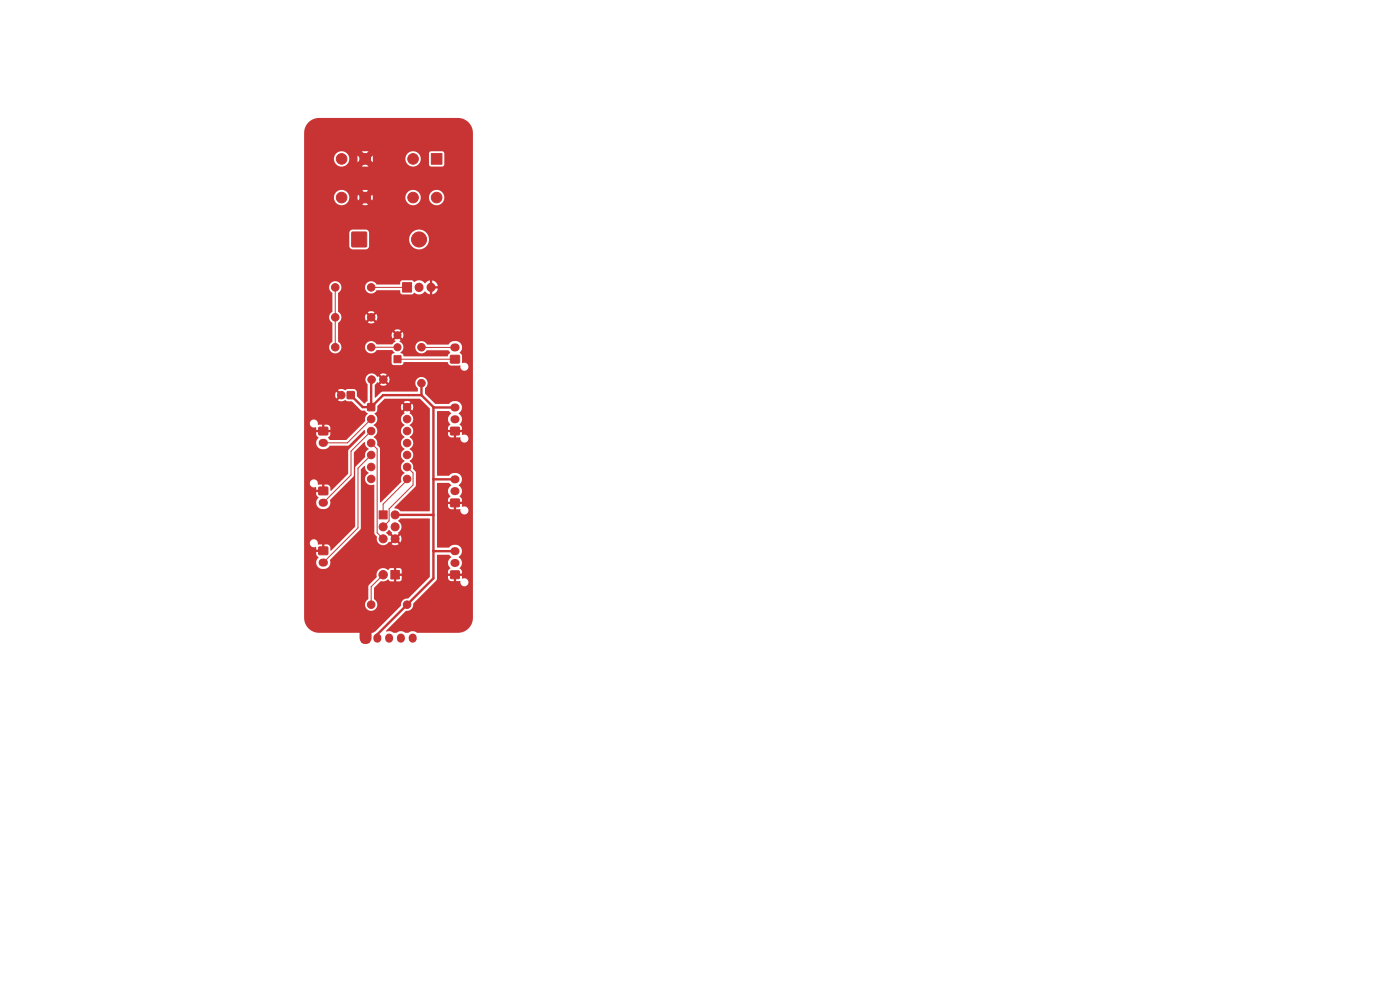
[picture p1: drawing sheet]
<svg xmlns="http://www.w3.org/2000/svg" width="297mm" height="210mm" viewBox="0 0 297 210" stroke-linecap="round" stroke-linejoin="round" font-family="sans-serif">
<g fill="#c83434" stroke="#c83434" stroke-width=".21">
<path d="M74.7 49.3h3v3h-3z"/>
<path d="M73.7 83.1h1.4v1.4h-1.4z"/>
<path d="M95.6 121.1h1.8v1.6h-1.8z"/>
<path d="M67.7 90.7h1.8v1.5h-1.8z"/>
<path d="M78 85.6h1.5v1.5h-1.5z"/>
<path d="M76.3 32.6h2.3v2.2h-2.3z"/>
<path d="M76.8 134.5h1.5v1.8h-1.5z"/>
<path d="M91.5 32.6h2.3v2.2h-2.3z"/>
<path d="M82.9 121h1.8v1.8h-1.8z"/>
<path d="M95.6 75.4h1.8v1.6h-1.8z"/>
<path d="M80.4 108.4h1.7v1.7h-1.7z"/>
<path d="M85.4 60h1.9v2h-1.9z"/>
<path d="M95.6 105.9h1.8v1.6h-1.8z"/>
<path d="M95.6 90.7h1.8v1.5h-1.8z"/>
<path d="M67.7 116.1h1.8v1.5h-1.8z"/>
<path d="M83.6 75.5h1.5v1.5h-1.5z"/>
<path d="M67.7 103.4h1.8v1.5h-1.8z"/>
<circle cx="88.9" cy="50.8" r="1.6"/>
<circle cx="71.1" cy="61" r=".8"/>
<circle cx="78.7" cy="61" r=".8"/>
<circle cx="72.4" cy="83.8" r=".8"/>
<circle cx="78.8" cy="80.5" r=".8"/>
<circle cx="81.3" cy="80.5" r=".8"/>
<circle cx="78.7" cy="88.9" r=".8"/>
<circle cx="78.7" cy="91.4" r=".8"/>
<circle cx="78.7" cy="94" r=".8"/>
<circle cx="78.7" cy="96.5" r=".8"/>
<circle cx="78.7" cy="99.1" r=".8"/>
<circle cx="78.7" cy="101.6" r=".8"/>
<circle cx="86.4" cy="101.6" r=".8"/>
<circle cx="86.4" cy="99.1" r=".8"/>
<circle cx="86.4" cy="96.5" r=".8"/>
<circle cx="86.4" cy="94" r=".8"/>
<circle cx="86.4" cy="91.4" r=".8"/>
<circle cx="86.4" cy="88.9" r=".8"/>
<circle cx="86.4" cy="86.4" r=".8"/>
<circle cx="86.4" cy="128.3" r=".8"/>
<circle cx="78.7" cy="128.3" r=".8"/>
<circle cx="77.5" cy="41.9" r="1.12"/>
<circle cx="72.5" cy="33.7" r="1.13"/>
<circle cx="72.5" cy="41.9" r="1.12"/>
<circle cx="78.7" cy="67.3" r=".8"/>
<circle cx="71.1" cy="67.3" r=".8"/>
<circle cx="92.6" cy="41.9" r="1.12"/>
<circle cx="87.6" cy="33.7" r="1.13"/>
<circle cx="87.6" cy="41.9" r="1.12"/>
<circle cx="81.3" cy="121.9" r=".9"/>
<circle cx="83.8" cy="109.2" r=".85"/>
<circle cx="81.3" cy="111.8" r=".85"/>
<circle cx="83.8" cy="111.8" r=".85"/>
<circle cx="81.3" cy="114.3" r=".85"/>
<circle cx="83.8" cy="114.3" r=".85"/>
<circle cx="71.1" cy="73.7" r=".8"/>
<circle cx="78.7" cy="73.7" r=".8"/>
<circle cx="89.4" cy="73.7" r=".8"/>
<circle cx="89.4" cy="81.3" r=".8"/>
<circle cx="84.3" cy="73.7" r=".75"/>
<circle cx="84.3" cy="71.1" r=".75"/>
</g>
<g fill="none" stroke="#c83434" stroke-width="1.7">
<path d="M96.4 73.7h.3M68.4 93.9h.3M96.4 88.9h.2M96.4 86.4h.2M68.4 119.3h.3M68.4 106.6h.3M96.4 119.4h.2M96.4 116.9h.2M96.4 104.2h.2M96.4 101.7h.2M80 135.2v.3M82.5 135.2v.3"/>
<path d="M85.1 135.2v.3M87.5 135.2v.3"/>
</g>
<path d="M88.9 60.9v.1M91.4 60.9v.1" fill="none" stroke="#c83434" stroke-width="1.9"/>
<path d="M74.4 83.8l2.5 2.6h1.8M78.8 80.5l-.1 5.9M89.4 83.8h-8.1l-2.6 2.6M89.4 83.8l2.6 2.6h4.5M89.4 81.3v2.5M91.9 86.4v36.3l-11.9 11.9v.8M83.8 109.2h8.1M91.9 101.6l4.6 .1M91.9 116.8l4.6 .1" fill="none" stroke="#c83434" stroke-width=".51"/>
<path d="M71.1 61v12.7M78.7 61h7.7M78.7 73.7h5.6M84.3 76.2h12.2M89.4 73.7h7.1M78.7 94l1.3 1.3v17.7l1.3 1.3M78.7 96.5l-2.8 2.8v12.7l-7.3 7.3M78.7 88.9l-5 5h-5.1M78.7 91.4l-4.2 4.3v5.1l-5.9 5.8M86.4 99.1l1.2 1.2v2.6l-5.1 5.1v2.5l-1.2 1.3M86.4 101.6v.3l-5.1 5v2.3M81.3 121.9l-2.6 2.6v3.8" fill="none" stroke="#c83434" stroke-width=".21"/>
<path d="M77.5 132.9v2.5" fill="none" stroke="#c83434" stroke-width="2.5"/>
<g fill="#c83434">
<path d="M65.4 26l.9-.7 1.4-.3h29.5a3.2 3.2 0 0 1 3.1 3.2v102.9a3.2 3.2 0 0 1-3.1 3.1h-8.7l-.8-.3-1.1 .3h-.6l-1.1-.3-.8 .3h-.6l-.6-.3-1 .1v-.2l4.2-4.2a1.42 1.42 0 0 0 1.6-1.6l4.9-5 .1-5.3h2.5l.5 .4a1.58 1.58 0 0 0-.2 2.5l-.4 .4-.1 .7h1.1v.5h-1.1l.2 .8 .4 .3h.7v-1h.5v1h.9a.89 .89 0 0 0 .8 1.1 .89 .89 0 0 0 .9-1.2 .89 .89 0 0 0-1.4-.5v-.5h-1.1v-.5h1.1l-.1-.7-.4-.4a1.57 1.57 0 0 0-.2-2.5 1.42 1.42 0 0 0 .6-1.8 1.42 1.42 0 0 0-1.8-.7l-.9 .6h-2.4l-.1-.2v-13.4l.1-.2h2.4l.5 .5a1.59 1.59 0 0 0-.2 2.4l-.4 .5-.1 .6h1.1v.5h-1.1l.2 .8 .4 .3h.7v-.9h.5v.9h.9a.89 .89 0 0 0 .8 1.1 .89 .89 0 0 0 .9-1.1 .89 .89 0 0 0-1.4-.5v-.6h-1.1v-.5h1.1l-.1-.6-.4-.5a1.57 1.57 0 0 0-.2-2.4 1.42 1.42 0 0 0 .6-1.8 1.42 1.42 0 0 0-1.8-.7l-.9 .5h-2.4l-.1-.1v-13.5l.1-.1h2.4l.5 .4a1.58 1.58 0 0 0-.2 2.5l-.4 .4-.1 .7h1.1v.5h-1.1l.2 .8 .4 .3h.7v-1h.5v1h.9a.89 .89 0 0 0 .8 1.1 .89 .89 0 0 0 .9-1.2 .89 .89 0 0 0-1.4-.5v-.5h-1.1v-.5h1.1l-.1-.7-.4-.4a1.57 1.57 0 0 0-.2-2.4 1.42 1.42 0 0 0 .6-1.9 1.42 1.42 0 0 0-1.8-.7l-.9 .6h-2.9l-2.1-2.2v-1.1a1.33 1.33 0 0 0 .2-2 1.33 1.33 0 0 0-2 0 1.33 1.33 0 0 0 .3 2l-.2 .7h-7.4l-1.5 1.3-.1-2.8 .5-.5 .3 .1 .6-.6 .4 .3-.7 .7a1.29 1.29 0 0 0 1.5 0l-.7-.7 .3-.3 .7 .6a1.29 1.29 0 0 0 0-1.4l-.7 .7-.3-.4 .6-.7a1.29 1.29 0 0 0-1.4 0l.7 .7-.4 .4-.6-.7-.3 .1a1.33 1.33 0 0 0-2-.4 1.33 1.33 0 0 0 0 2.1v3.4l-.6 .6-1.7-1.5v-1l-.3-.4-.4-.2-1.5 .1a.51 .51 0 0 1-.8 0h-.6l-.4 .1 .7 .7-.4 .4-.7-.7a1.29 1.29 0 0 0 0 1.4l.7-.6 .4 .3-.7 .7a1.77 1.77 0 0 0 1.6 0l.4 .2h1l1.8 1.8 .9 .2 .6 .7a1.53 1.53 0 0 0-.6 1.5l-4 4h-3.5l-.3-.5 .4-.4 .1-.7h-1.1v-.5h1.1a.83 .83 0 0 0-.7-1.1h-.6v.9h-.5v-.9h-.8a.93 .93 0 0 0-.6-1 .93 .93 0 0 0-1.1 .3 .92 .92 0 0 0 .2 1.1 .92 .92 0 0 0 1 .1l.1 .6h1v.5h-1v.7l.5 .4a1.44 1.44 0 0 0-.5 1.5 1.44 1.44 0 0 0 1.2 1 1.46 1.46 0 0 0 1.5-.6l.2-.2h3.9l3.3-3.2h.2v.6l-3.5 3.6-.1 5-3.6 3.6-.1-.1-.1-.8-.4-.3-.8-.1v.9h-.5v-.9h-.9a.89 .89 0 0 0-.8-1.1 .89 .89 0 0 0-.9 1.1 .89 .89 0 0 0 1.3 .5l.1 .6h1v.5h-1v.7l.5 .4a1.44 1.44 0 0 0-.5 1.5 1.44 1.44 0 0 0 1.2 1 1.4 1.4 0 0 0 1.7-1.8l4.9-5.1 .2-.3v-4.9l2.1-2.1 .2 .1a1.78 1.78 0 0 0 .8 1.4v.1a1.47 1.47 0 0 0-.8 1.6l-1.9 1.9-.2 .3v12.5l-5.1 5.1-.1-.1-.1-.8-.4-.3-.8-.1v.9h-.5v-.9h-.9a.89 .89 0 0 0-.8-1.1 .89 .89 0 0 0-.9 1.1 .89 .89 0 0 0 1.3 .5l.1 .6h1v.5h-1v.7l.5 .4a1.44 1.44 0 0 0-.5 1.5 1.44 1.44 0 0 0 1.2 1 1.4 1.4 0 0 0 1.7-1.8l6.5-6.7v-12.6l.7-.7 .2 .1a1.78 1.78 0 0 0 .8 1.3 1.34 1.34 0 0 0-.7 1.8 1.34 1.34 0 0 0 1.7 .7l.2 .1v10.2l.6 .8a1.4 1.4 0 0 0 .8 1.7 1.4 1.4 0 0 0 1.8-.7l.1 .2 .6-.7 .4 .4-.6 .7a1.34 1.34 0 0 0 1.5-.1l-.7-.6 .4-.4 .7 .6a1.34 1.34 0 0 0-.1-1.5l-.6 .7-.4-.4 .7-.6-.1-.1a1.6 1.6 0 0 0 .2-2.4l-.2-.3 .5-.4h6.1l.1 .1v12.2l-4.6 4.6a1.42 1.42 0 0 0-1.6 1.6l-5.4 5.4-.5 .3h-11.4a3.2 3.2 0 0 1-3.2-3.1v-2.9h12.9a1.32 1.32 0 0 0 2 1.2 1.32 1.32 0 0 0-.1-2.4l.1-2.3 1.5-1.4a1.73 1.73 0 0 0 1.5-.4l.4 .4h.8v-1h.5v1h.9l.2-.4v-.7h-1v-.5h1v-.8l-.2-.3-.9-.1v1h-.5v-1h-.8l-.4 .4a1.52 1.52 0 0 0-1.8-.2 1.52 1.52 0 0 0-.7 1.7l-1.7 1.8-.1 2.8-.5 .6-.2 .6h-12.9v-67.3h5.3l.2 .7 .5 .6v3.9a1.43 1.43 0 0 0 0 2.4v4a1.31 1.31 0 0 0 0 2.3 1.31 1.31 0 0 0 1.9-1.2h5v.2a1.35 1.35 0 0 0 1.1 1.1 1.35 1.35 0 0 0 1.5-.6h3.2l.5 .6-.5 .2-.1 .3v1.7l.4 .3h1.7l.2-.1 .3-.5h9.2l.3 .5 .4 .2h2.1a.89 .89 0 0 0 .8 1.1 .89 .89 0 0 0 .9-1.1 .89 .89 0 0 0-1.3-.5l-.1-1.6-.5-.6a1.38 1.38 0 0 0 .5-1.5 1.38 1.38 0 0 0-1.2-1 1.49 1.49 0 0 0-1.6 .7l-4.5 .1a1.34 1.34 0 0 0-2.1-.5 1.34 1.34 0 0 0 0 2.1 1.34 1.34 0 0 0 2-.4h4.5l.4 .5-.6 .8h-9.2l-.1-.1a.65 .65 0 0 0-.7-.6 1.43 1.43 0 0 0-.2-2.5l.3-.2-.6-.7 .3-.3 .7 .6a1.24 1.24 0 0 0 0-1.4l-.7 .7-.3-.4 .6-.6a1.24 1.24 0 0 0-1.4 0l.7 .6-.4 .4-.6-.6a1.24 1.24 0 0 0 0 1.3l.6-.6 .4 .3-.7 .7 .3 .3-.7 .6h-3.2a1.35 1.35 0 0 0-1.5-.7 1.35 1.35 0 0 0-1.1 1.2h-5l-.2-.6-.5-.6v-3.9l.5-.5 .2-.8h5l.3 .8 .6-.6 .4 .3-.7 .7a1.29 1.29 0 0 0 1.5 0l-.7-.7 .3-.3 .8 .6a1.29 1.29 0 0 0-.1-1.4l-.7 .7-.3-.4 .6-.7a1.29 1.29 0 0 0-1.4 0l.7 .7-.4 .4-.6-.7-.3 .6h-5l-.2-.6-.5-.5v-3.9l.5-.6 .2-.7h5a1.34 1.34 0 0 0 1 1.3 1.34 1.34 0 0 0 1.6-.6h4.8l.2 .6 .4 .3h2l.5-.4a1.62 1.62 0 0 0 2.3-.3l.5 .4 .5 .2v-.9h.5l.1 .9a1.44 1.44 0 0 0 1.1-1.2h-1v-.5h1v-.1a1.44 1.44 0 0 0-1.2-1.1v1h-.5v-1l-.5 .2-.5 .4a1.73 1.73 0 0 0-2.4-.3l-.4-.3h-2l-.4 .2-.2 .7-4.9-.1a1.31 1.31 0 0 0-1.4-.6 1.31 1.31 0 0 0-1.1 1.2h-5v-.2a1.3 1.3 0 0 0-1.3-1 1.3 1.3 0 0 0-1.3 1.2h-5.3v-11.5h9.6v2.9l.3 .4 .4 .2h2.8l.4-.2 .3-.4v-1.6h8.5v.2a2.11 2.11 0 0 0 3.2 1.7 2.11 2.11 0 0 0 0-3.6 2.11 2.11 0 0 0-3.2 1.7h-8.5l-.1-1.6-.6-.4h-2.9l-.4 .3-.2 .4h-9.6v-7.6h6.3a1.63 1.63 0 0 0 2.3 1.6l4.2 .1 .8-.1-.6-.6-.6 .6h-3.8a1.63 1.63 0 0 0 1-1.6h1.7l.2 .7 .5-.7h.2v.2a.75 .75 0 0 0 .8 .7 .75 .75 0 0 0 .7-.8l.8 .6 .1-.7h6.9a1.63 1.63 0 0 0 1.6 1.7 1.63 1.63 0 0 0 1.7-1.7h1.7v.2a1.63 1.63 0 0 0 2.5 1.3 1.63 1.63 0 0 0 0-2.8 1.63 1.63 0 0 0-2.5 1.3h-1.7l-.1-.3a1.63 1.63 0 0 0-1.7-1.2 1.63 1.63 0 0 0-1.5 1.5h-6.9l-.1-.5-.6 .6-.2-.1a.75 .75 0 0 0-.7-.6 .75 .75 0 0 0-.8 .6h-.2l-.5-.5-.2 .5h-1.7l-.4-.9-.6-.5h3.8l.6 .6 .6-.6-.5-.1-.7 .1-4-.1a1.63 1.63 0 0 0-2.1 1.5h-6.3v-8.2h6.3v.2a1.64 1.64 0 0 0 1.8 1.5h5.6l-.7-.7-.8 .7h-4.1l.7-.2 .6-.7h1.9l.7-.8h.2a.75 .75 0 0 0 .7 .9 .75 .75 0 0 0 .8-.8l.9 .7v-.8h6.9a1.63 1.63 0 0 0 2.2 1.6 1.63 1.63 0 0 0 .6-2.7h2.2v2.4l.3 .4h2.5l.4-.2 .1-2.6-.3-.4h-2.5l-.4 .1-.1 .3h-2.3a1.63 1.63 0 0 0-2.7 1.1h-6.9v-.6l-.9 .7a.75 .75 0 0 0-.7-.7 .75 .75 0 0 0-.8 .6h-.2l-.7-.6v1.4h-1.9a1.63 1.63 0 0 0-1.3-2.3h4.1l.8 .7 .7-.7h-5.6a1.63 1.63 0 0 0-1.8 1.5h-6.3v-5.8l.3-1z"/>
<path d="M81.9 113l.7-.6 .6 .6-.1 .2 .6 .6-.4 .4-.6-.7-.2 .1z"/>
<path d="M80.1 86.1l1.5-1.5h7.4l2.2 2.1-.1 21.8h-6.1l-.7-.5-.6-.2 4.5-4.7v-2.8l-.5-.8a1.62 1.62 0 0 0-.8-1.7 1.42 1.42 0 0 0 .8-1.3 1.42 1.42 0 0 0-.8-1.3 1.42 1.42 0 0 0 .8-1.2 1.42 1.42 0 0 0-.8-1.3 1.42 1.42 0 0 0 .8-1.3 1.42 1.42 0 0 0-.8-1.2 1.42 1.42 0 0 0 .8-1.3 1.42 1.42 0 0 0-.8-1.3l.2-.2-.7-.6 .4-.4 .7 .6a1.29 1.29 0 0 0-.1-1.4l-.6 .7-.4-.3 .6-.8a1.29 1.29 0 0 0-1.4 .1l.7 .7-.3 .3-.8-.6a1.29 1.29 0 0 0 .1 1.4l.7-.7 .3 .4-.7 .6 .2 .3a1.38 1.38 0 0 0-.7 1.2 1.38 1.38 0 0 0 .7 1.3 1.42 1.42 0 0 0-.7 1.2 1.42 1.42 0 0 0 .7 1.3 1.42 1.42 0 0 0-.7 1.3 1.42 1.42 0 0 0 .7 1.3 1.42 1.42 0 0 0-.7 1.2 1.42 1.42 0 0 0 .7 1.3 1.42 1.42 0 0 0-.7 1.3 1.42 1.42 0 0 0 .7 1.2v.1a1.3 1.3 0 0 0-.6 1.7l-4.4 4.4h-.2v-11.3l-.6-.8a1.62 1.62 0 0 0-.7-1.7 1.42 1.42 0 0 0 .7-1.3 1.42 1.42 0 0 0-.7-1.2 1.44 1.44 0 0 0 .1-2.5l.6-.5z"/>
</g>
</svg>
